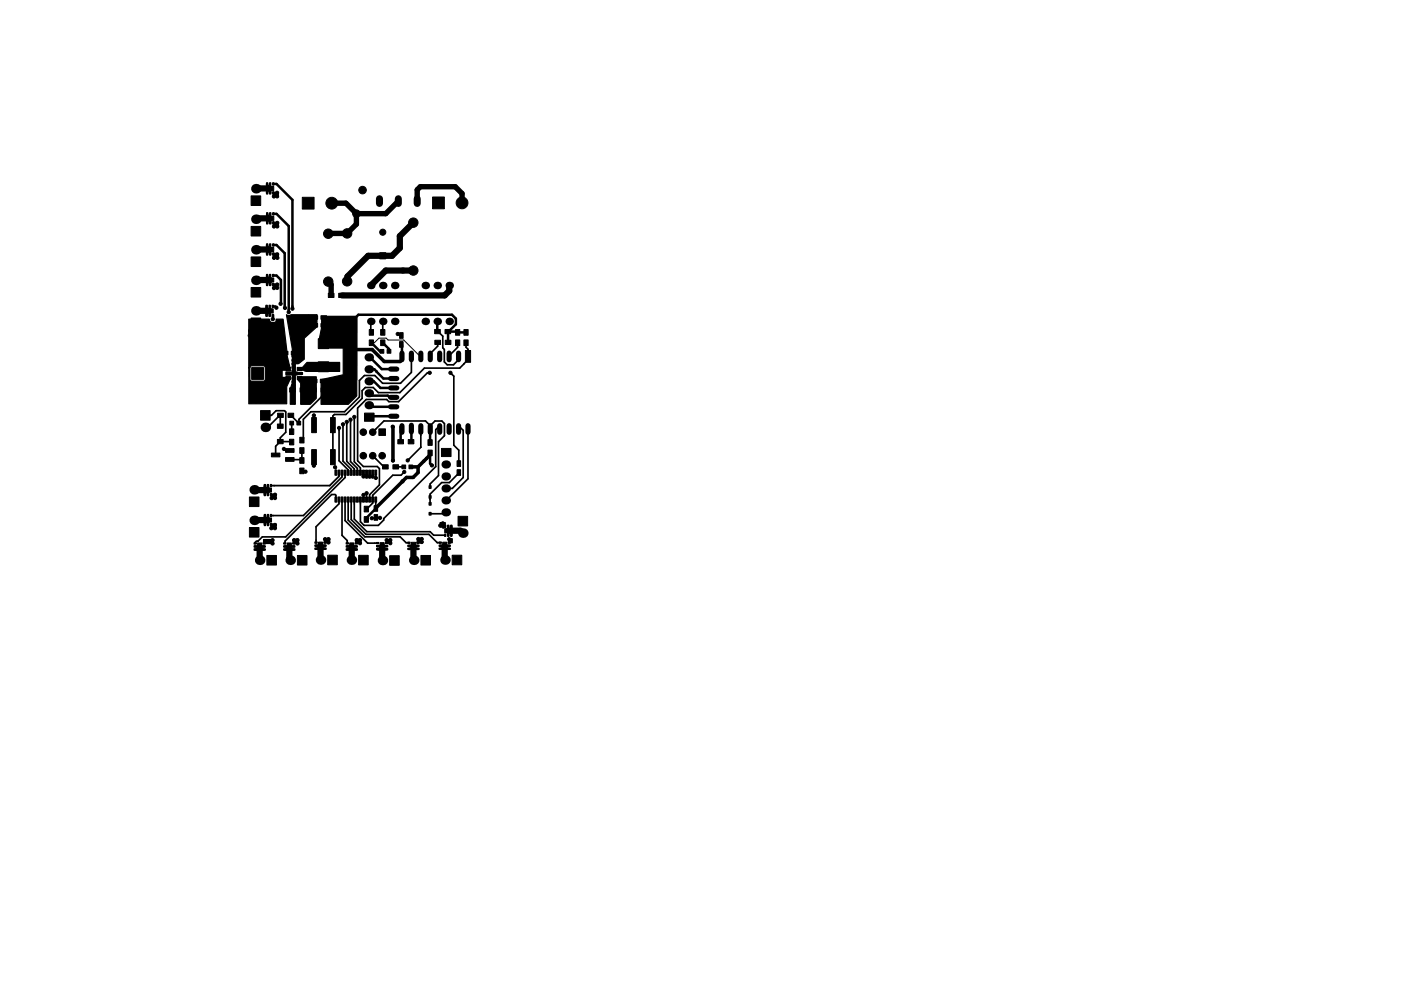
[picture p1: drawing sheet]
<svg xmlns="http://www.w3.org/2000/svg" width="297mm" height="210mm" viewBox="0 0 297 210" stroke-linecap="round" stroke-linejoin="round" font-family="sans-serif">
<path d="M80.5 42.2v1M84.5 42.2v1M88.5 42.2v1" fill="none" stroke="#000" stroke-width="1.5"/>
<g fill="#000" stroke="#000" stroke-width=".21">
<path d="M56.5 38.8h.3v.5h-.3zM57.1 38.8h.3v.5h-.3zM57.8 38.8h.3v.5h-.3zM53.2 41.6h2.1v2h-2.1zM53.2 48h2.1v2.1h-2.1zM53.2 54.5h2.1v2h-2.1zM56.5 53.6h.3v.5h-.3zM56.5 51.7h.3v.5h-.3zM56.5 40.7h.3v.5h-.3zM56.5 58.2h.3v.5h-.3zM56.5 47h.3v.5h-.3zM56.5 45.1h.3v.5h-.3z"/>
<path d="M56.5 52.5h1.5v.9h-1.5zM56.5 39.6h1.5v.8h-1.5zM56.5 59h1.5v.8h-1.5zM56.6 45.9h1.5v.9h-1.5zM57.1 51.7h.3v.5h-.3zM57.1 53.6h.3v.5h-.3zM57.1 40.7h.3v.5h-.3zM57.1 58.2h.3v.5h-.3zM57.2 45.1h.3v.5h-.3zM57.2 47h.3v.5h-.3zM57.8 51.7h.3v.5h-.3zM57.8 53.6h.3v.5h-.3z"/>
<path d="M57.8 40.7h.3v.5h-.3zM57.8 58.2h.3v.5h-.3zM57.8 45.1h.3v.5h-.3zM57.8 47h.3v.5h-.3zM64.1 41.9h2.5v2.5h-2.5zM80.5 53.6h1.3v1.3h-1.3zM91.7 41.8h2.5v2.5h-2.5zM53.2 61h2.1v2h-2.1zM53.2 67.5h2.1v2h-2.1zM56.4 66.6h.3v.5h-.3zM56.4 64.7h.3v.5h-.3zM56.4 65.5h1.5v.9h-1.5z"/>
<path d="M56.5 60.1h.3v.5h-.3zM57 64.7h.3v.5h-.3zM57 66.6h.3v.5h-.3zM57.1 60.1h.3v.5h-.3zM57.7 64.7h.3v.5h-.3zM57.7 66.6h.3v.5h-.3zM57.8 60.1h.3v.5h-.3zM59.9 74.5h1.2v.8h-1.2zM60.6 77.9h1v.7h-1zM60.6 78.9h1v.7h-1zM60.6 79.8h1v.7h-1zM61.8 74.5h1.2v.8h-1.2z"/>
<path d="M63 77.9h1v.7h-1zM63 79.8h1v.7h-1zM66.1 68.6h1.2v.8h-1.2zM66.1 67h1.2v.7h-1.2zM68 68.6h1.2v.8h-1.2zM68 67h1.2v.7h-1.2zM67.5 76.8h2.2v2.1h-2.2zM67.5 71.9h2.2v2.1h-2.2zM69.6 62.2h1.2v.9h-1.2zM71.8 62.2h1.2v.9h-1.2zM78.3 72.1h.9v1.2h-.9zM78.3 69.9h.9v1.2h-.9z"/>
<path d="M80.6 74.1h.8v.8h-.8zM80.7 69.9h.9v1.2h-.9zM80.7 72.1h.9v1.2h-.9zM82.1 74.1h.8v.8h-.8zM84.7 72.5h.8v1.2h-.8zM84.7 70.6h.8v1.2h-.8zM92.2 69.9h1.2v.9h-1.2zM92.2 72.2h1.2v.9h-1.2zM94.4 69.9h1.2v.9h-1.2zM94.4 72.2h1.2v.9h-1.2zM96.6 69.9h.9v1.2h-.9zM96.6 72.1h.9v1.2h-.9z"/>
<path d="M98.4 69.9h.9v1.2h-.9zM98.4 72.1h.9v1.2h-.9zM98.7 74.4h1.1v2.5h-1.1zM55.2 87.1h2.1v2h-2.1zM53.4 78h2.5v2.5h-2.5zM58.8 90h1.2v.9h-1.2zM58.8 93.2h1.2v.9h-1.2zM57.5 96.1h1.8v.8h-1.8zM58.9 87.7h1.2v.9h-1.2zM61.4 91h.9v1.2h-.9zM61.4 93.2h.9v1.2h-.9zM61.5 89.4h.7v.8h-.7z"/>
<path d="M61.1 87.7h1.2v.9h-1.2zM60.5 97.1h1.8v.8h-1.8zM60.5 95.2h1.8v.8h-1.8zM61.4 82.3h1.2v.9h-1.2zM63.6 97.1h.9v1.2h-.9zM63.6 99.3h.9v1.2h-.9zM63.6 92.8h.9v1.2h-.9zM63.6 95h.9v1.2h-.9zM62.9 89.4h.8v.8h-.8zM63.6 82.3h1.2v.9h-1.2zM65.9 82.3h1.2v.9h-1.2zM66.1 88.6h1v3.2h-1z"/>
<path d="M66.1 95.4h1v3.2h-1zM66 80.5h1.2v.7h-1.2zM67.9 80.5h1.2v.7h-1.2zM68.1 82.3h1.2v.9h-1.2zM71 99.7h.4v1.1h-.4zM70.1 95.4h1v3.2h-1zM70.1 88.6h1v3.2h-1zM71.7 99.7h.4v1.1h-.4zM72.3 99.7h.4v1.1h-.4zM73 99.7h.4v1.1h-.4zM73.6 99.7h.4v1.1h-.4zM74.3 99.7h.4v1.1h-.4z"/>
<path d="M74.9 99.7h.4v1.1h-.4zM75.6 99.7h.4v1.1h-.4zM76.2 99.7h.4v1.1h-.4zM76.9 99.7h.4v1.1h-.4zM77.5 99.7h.4v1.1h-.4zM78.2 99.7h.4v1.1h-.4zM78.8 99.7h.4v1.1h-.4zM77.3 87.6h2v1.8h-2zM79.5 99.7h.4v1.1h-.4zM81.1 98.6h1.2v.9h-1.2zM80.3 91h1.4v1.4h-1.4zM83.3 98.6h1.2v.9h-1.2z"/>
<path d="M84.3 93.3h1.2v.9h-1.2zM85.2 98.7h.8v.8h-.8zM86.5 93.3h1.2v.9h-1.2zM86.7 98.7h.8v.8h-.8zM90.7 93.3h.9v1.2h-.9zM90.7 95.5h.9v1.2h-.9zM93.6 95.1h2v1.8h-2zM96.9 97.8h.8v1.2h-.8zM53.9 115.8h.5v.3h-.5zM53.9 115.1h.5v.3h-.5zM53.9 116.4h.5v.3h-.5zM52.9 105.4h2v2.1h-2z"/>
<path d="M52.9 111.9h2v2.1h-2zM54.6 115.2h.9v1.5h-.9zM56 104.7h.3v.5h-.3zM56 102.8h.3v.5h-.3zM56 111h.3v.5h-.3zM56 109.1h.3v.5h-.3zM56.1 103.6h1.5v.8h-1.5zM56.1 109.9h1.5v.9h-1.5zM55.8 116.4h.5v.3h-.5zM55.8 115.8h.5v.3h-.5zM55.8 115.1h.5v.3h-.5zM56.6 117.9h2v2h-2z"/>
<path d="M56.7 102.8h.3v.5h-.3zM56.7 104.7h.3v.5h-.3zM56.7 109.1h.3v.5h-.3zM56.7 111h.3v.5h-.3zM57.3 102.8h.3v.5h-.3zM57.3 104.7h.3v.5h-.3zM57.3 109.1h.3v.5h-.3zM57.3 111h.3v.5h-.3zM60.1 115.8h.5v.3h-.5zM60.1 115.1h.5v.3h-.5zM60.1 116.4h.5v.3h-.5zM60.9 115.2h.9v1.5h-.9z"/>
<path d="M62 116.4h.5v.3h-.5zM62 115.8h.5v.3h-.5zM62 115.1h.5v.3h-.5zM63.1 117.9h2v2h-2zM66.8 115.6h.5v.3h-.5zM66.8 115h.5v.3h-.5zM66.8 116.3h.5v.3h-.5zM67.5 115h.9v1.5h-.9zM68.7 116.3h.5v.3h-.5zM68.7 115.6h.5v.3h-.5zM68.7 115h.5v.3h-.5zM69.5 117.8h2v2h-2z"/>
<path d="M71 105.4h.4v1.1h-.4zM71.7 105.4h.4v1.1h-.4zM72.3 105.4h.4v1.1h-.4zM73 105.4h.4v1.1h-.4zM73.6 105.4h.4v1.1h-.4zM73.4 115.8h.5v.3h-.5zM73.4 115.1h.5v.3h-.5zM73.4 116.4h.5v.3h-.5zM74.3 105.4h.4v1.1h-.4zM74.9 105.4h.4v1.1h-.4zM74.2 115.2h.8v1.5h-.8zM75.6 105.4h.4v1.1h-.4z"/>
<path d="M75.3 116.4h.5v.3h-.5zM75.3 115.8h.5v.3h-.5zM75.3 115.1h.5v.3h-.5zM76 117.8h2.1v2.1h-2.1zM76.2 105.4h.4v1.1h-.4zM76.9 105.4h.4v1.1h-.4zM77.5 105.4h.4v1.1h-.4zM77.2 109.6h.9v1.2h-.9zM77.2 107.4h.9v1.2h-.9zM78.2 105.4h.4v1.1h-.4zM78.8 105.4h.4v1.1h-.4zM79.3 107.3h.8v1.2h-.8z"/>
<path d="M79.3 109.2h.8v1.2h-.8zM79.5 105.4h.4v1.1h-.4zM79.8 115.7h.5v.3h-.5zM79.8 115.1h.5v.3h-.5zM79.8 116.4h.5v.3h-.5zM80.6 115.1h.9v1.5h-.9zM81.7 116.4h.5v.3h-.5zM81.7 115.7h.5v.3h-.5zM81.7 115.1h.5v.3h-.5zM82.6 117.9h2v2h-2zM86.5 115.7h.5v.3h-.5zM86.5 115h.5v.3h-.5z"/>
<path d="M86.5 116.3h.5v.3h-.5zM87.2 115.1h.9v1.5h-.9zM88.4 116.3h.5v.3h-.5zM88.4 115.7h.5v.3h-.5zM88.4 115h.5v.3h-.5zM89.2 117.9h2.1v2h-2.1zM91 105.1h.4v.6h-.4zM91 103h.4v.6h-.4zM91 108.7h.4v.6h-.4zM91 106.6h.4v.6h-.4zM93.1 115.6h.5v.3h-.5zM93.1 115h.5v.3h-.5z"/>
<path d="M93.1 116.3h.5v.3h-.5zM94.2 113.3h.3v.5h-.3zM94.2 111.4h.3v.5h-.3zM93.9 115h.8v1.5h-.8zM94.9 113.3h.3v.5h-.3zM94.9 111.4h.3v.5h-.3zM95 116.3h.5v.3h-.5zM95 115.6h.5v.3h-.5zM95 115h.5v.3h-.5zM94.3 112.2h1.5v.8h-1.5zM95.5 111.4h.3v.5h-.3zM95.5 113.3h.3v.5h-.3z"/>
<path d="M95.9 117.8h2v2h-2zM97.1 109.6h2v2h-2zM96.9 99.7h.8v1.2h-.8z"/>
<circle cx="58.1" cy="41.7" r=".34"/>
<circle cx="58.1" cy="48.1" r=".34"/>
<circle cx="58.1" cy="54.7" r=".34"/>
<circle cx="58.8" cy="40.9" r=".34"/>
<circle cx="58.8" cy="41.7" r=".34"/>
<circle cx="58.8" cy="54" r=".34"/>
<circle cx="58.8" cy="48" r=".34"/>
<circle cx="58.8" cy="47.3" r=".34"/>
<circle cx="58.8" cy="54.7" r=".34"/>
<circle cx="69.6" cy="59.7" r="1"/>
<circle cx="69.6" cy="49.6" r="1"/>
<circle cx="70.3" cy="43.1" r="1.25"/>
<circle cx="73.6" cy="49.5" r="1"/>
<circle cx="73.6" cy="59.7" r="1"/>
<circle cx="75.6" cy="45.3" r=".8"/>
<circle cx="76.9" cy="40.3" r=".8"/>
<circle cx="81.2" cy="49.3" r=".65"/>
<circle cx="87.6" cy="57.4" r="1"/>
<circle cx="87.6" cy="47.2" r="1"/>
<circle cx="98" cy="43" r="1.25"/>
<circle cx="52.9" cy="71.2" r=".34"/>
<circle cx="53" cy="70.2" r=".34"/>
<circle cx="54" cy="70.2" r=".34"/>
<circle cx="54" cy="71.2" r=".34"/>
<circle cx="54.6" cy="74.2" r="1.25"/>
<circle cx="55.2" cy="71.2" r=".34"/>
<circle cx="55.2" cy="70.2" r=".34"/>
<circle cx="56.3" cy="71.2" r=".34"/>
<circle cx="56.3" cy="70.2" r=".34"/>
<circle cx="56.3" cy="69" r=".34"/>
<circle cx="57.8" cy="67.7" r=".34"/>
<circle cx="58.1" cy="61.1" r=".34"/>
<circle cx="58.6" cy="65.3" r=".34"/>
<circle cx="58.8" cy="60.4" r=".34"/>
<circle cx="58.8" cy="61.1" r=".34"/>
<circle cx="59.5" cy="64.5" r=".34"/>
<circle cx="60.4" cy="65.3" r=".34"/>
<circle cx="61.2" cy="66.2" r=".34"/>
<circle cx="62" cy="65.5" r=".34"/>
<circle cx="62.2" cy="76.4" r=".34"/>
<circle cx="62.2" cy="78" r=".34"/>
<circle cx="62.2" cy="75.6" r=".34"/>
<circle cx="62.2" cy="78.7" r=".34"/>
<circle cx="62.2" cy="77.2" r=".34"/>
<circle cx="62.2" cy="79.5" r=".34"/>
<circle cx="62.9" cy="79.2" r=".34"/>
<circle cx="63" cy="75.9" r=".34"/>
<circle cx="63" cy="76.8" r=".34"/>
<circle cx="65.4" cy="67.2" r=".34"/>
<circle cx="65.4" cy="68.8" r=".34"/>
<circle cx="65.4" cy="68" r=".34"/>
<circle cx="65.4" cy="69.5" r=".34"/>
<circle cx="65.5" cy="70.3" r=".34"/>
<circle cx="84.3" cy="70.9" r=".34"/>
<circle cx="91.1" cy="79.1" r=".34"/>
<circle cx="95.5" cy="79.1" r=".34"/>
<circle cx="53.2" cy="85.2" r=".34"/>
<circle cx="53.3" cy="84.3" r=".34"/>
<circle cx="54.3" cy="85.2" r=".34"/>
<circle cx="54.3" cy="84.4" r=".34"/>
<circle cx="54.3" cy="83.4" r=".34"/>
<circle cx="54.4" cy="82.4" r=".34"/>
<circle cx="55.2" cy="85.2" r=".34"/>
<circle cx="55.2" cy="83.4" r=".34"/>
<circle cx="55.2" cy="84.3" r=".34"/>
<circle cx="55.3" cy="82.4" r=".34"/>
<circle cx="56.4" cy="84.3" r=".34"/>
<circle cx="56.4" cy="85.1" r=".34"/>
<circle cx="56.4" cy="83.3" r=".34"/>
<circle cx="56.4" cy="82.2" r=".34"/>
<circle cx="57.3" cy="83.3" r=".34"/>
<circle cx="57.3" cy="84.3" r=".34"/>
<circle cx="57.3" cy="85.2" r=".34"/>
<circle cx="57.3" cy="82.2" r=".34"/>
<circle cx="58.1" cy="85.2" r=".34"/>
<circle cx="58.1" cy="84.3" r=".34"/>
<circle cx="58.2" cy="83.3" r=".34"/>
<circle cx="58.2" cy="82.5" r=".34"/>
<circle cx="60.2" cy="95.2" r=".34"/>
<circle cx="62.2" cy="81" r=".34"/>
<circle cx="62.2" cy="81.8" r=".34"/>
<circle cx="62.2" cy="80.3" r=".34"/>
<circle cx="66.5" cy="88.1" r=".34"/>
<circle cx="66.5" cy="98.8" r=".34"/>
<circle cx="71" cy="99.1" r=".34"/>
<circle cx="71.9" cy="90.8" r=".34"/>
<circle cx="72.7" cy="90" r=".34"/>
<circle cx="73.5" cy="89.5" r=".34"/>
<circle cx="74.3" cy="89" r=".34"/>
<circle cx="75.1" cy="88.5" r=".34"/>
<circle cx="77" cy="91.7" r=".7"/>
<circle cx="77" cy="96.7" r=".7"/>
<circle cx="79" cy="91.7" r=".7"/>
<circle cx="79" cy="96.7" r=".7"/>
<circle cx="81" cy="96.7" r=".7"/>
<circle cx="83.3" cy="90.5" r=".34"/>
<circle cx="83.3" cy="97.7" r=".34"/>
<circle cx="86.4" cy="97.7" r=".34"/>
<circle cx="91.6" cy="98.7" r=".34"/>
<circle cx="57.5" cy="112.1" r=".34"/>
<circle cx="57.6" cy="105.7" r=".34"/>
<circle cx="57.8" cy="114.6" r=".34"/>
<circle cx="57.8" cy="115.3" r=".34"/>
<circle cx="58.3" cy="111.4" r=".34"/>
<circle cx="58.3" cy="112.1" r=".34"/>
<circle cx="58.3" cy="105" r=".34"/>
<circle cx="58.3" cy="105.7" r=".34"/>
<circle cx="62.4" cy="114.6" r=".34"/>
<circle cx="63.1" cy="115.3" r=".34"/>
<circle cx="63.1" cy="114.6" r=".34"/>
<circle cx="64.8" cy="100.1" r=".34"/>
<circle cx="68.9" cy="114.4" r=".34"/>
<circle cx="69.6" cy="114.4" r=".34"/>
<circle cx="69.6" cy="115.1" r=".34"/>
<circle cx="75.6" cy="114.6" r=".34"/>
<circle cx="76.3" cy="114.6" r=".34"/>
<circle cx="76.3" cy="115.2" r=".34"/>
<circle cx="77.1" cy="105" r=".34"/>
<circle cx="77.1" cy="101.1" r=".34"/>
<circle cx="77.7" cy="104.6" r=".34"/>
<circle cx="77.7" cy="101.1" r=".34"/>
<circle cx="78.4" cy="101.1" r=".34"/>
<circle cx="78.8" cy="110" r=".34"/>
<circle cx="79" cy="101.1" r=".34"/>
<circle cx="79.7" cy="101.4" r=".34"/>
<circle cx="80.6" cy="109.9" r=".34"/>
<circle cx="82" cy="114.6" r=".34"/>
<circle cx="82.8" cy="115.2" r=".34"/>
<circle cx="82.8" cy="114.6" r=".34"/>
<circle cx="85.3" cy="102.1" r=".34"/>
<circle cx="85.7" cy="100.1" r=".34"/>
<circle cx="88.7" cy="114.4" r=".34"/>
<circle cx="89.4" cy="114.4" r=".34"/>
<circle cx="89.4" cy="115" r=".34"/>
<circle cx="93.3" cy="111.5" r=".34"/>
<circle cx="93.9" cy="111" r=".34"/>
<circle cx="94" cy="111.7" r=".34"/>
<circle cx="95.2" cy="114.4" r=".34"/>
</g>
<g fill="#000">
<circle cx="54.3" cy="46.5" r="1.02"/>
<circle cx="54.3" cy="59.5" r="1.02"/>
<circle cx="54.3" cy="53" r="1.02"/>
<circle cx="54.3" cy="40" r="1.02"/>
<circle cx="54.3" cy="65.9" r="1.02"/>
<circle cx="78.6" cy="60.6" r=".8"/>
<circle cx="78.6" cy="68.2" r=".8"/>
<circle cx="81.2" cy="68.2" r=".8"/>
<circle cx="81.2" cy="60.6" r=".8"/>
<circle cx="83.7" cy="60.6" r=".8"/>
<circle cx="83.7" cy="68.2" r=".8"/>
<circle cx="90.2" cy="68.2" r=".8"/>
<circle cx="90.2" cy="60.6" r=".8"/>
<circle cx="92.7" cy="68.2" r=".8"/>
<circle cx="92.7" cy="60.6" r=".8"/>
<circle cx="95.2" cy="68.2" r=".8"/>
<circle cx="95.2" cy="60.6" r=".8"/>
<circle cx="56.3" cy="90.7" r="1.02"/>
<circle cx="56.4" cy="88.1" r=".18"/>
<circle cx="53.9" cy="103.9" r="1.02"/>
<circle cx="53.9" cy="110.4" r="1.02"/>
<circle cx="55.1" cy="118.9" r="1.02"/>
<circle cx="61.5" cy="118.9" r="1.02"/>
<circle cx="68" cy="118.8" r="1.02"/>
<circle cx="74.5" cy="118.8" r="1.02"/>
<circle cx="81.1" cy="118.9" r="1.02"/>
<circle cx="87.7" cy="118.9" r="1.02"/>
<circle cx="94.3" cy="118.8" r="1.02"/>
<circle cx="98.1" cy="113.1" r="1.02"/>
</g>
<path d="M78.1 75.8h.3M78.1 78.4h.3M78.1 80.9h.3M78.1 83.4h.3M78.1 86h.3M94.5 98.5h.3M94.5 101.1h.3M94.5 103.6h.3M94.5 106.2h.3M94.5 108.7h.3" fill="none" stroke="#000" stroke-width="1.7"/>
<g fill="none" stroke="#000" stroke-width="1.1">
<path d="M69.6 59.7l.6 .7v2.3M70.3 43.1h3l2.3 2.2M75.6 45.3v2.3l-2 1.9-4 .1M84.5 42.7l-2.7 2.6h-6.2M88.5 42.7v-2.4l.6-.7h7.4l1.5 1.5v1.9M82.8 78.3h1.3M85.2 74.9v1.4M87.2 74.9v1.4M89.2 74.9v1.4M91.2 74.9v1.4M93.2 74.9v1.4M95.2 74.9v1.4"/>
<path d="M97.2 74.9v1.4M82.8 80.3h1.3M82.8 82.3h1.3M82.8 84.3h1.3M82.8 86.3h1.3M82.8 88.3h1.3M85.2 90.3v1.4M87.2 90.2v1.4M89.2 90.3v1.4M91.2 90.3v1.4M93.2 90.3v1.4M95.2 90.3v1.4"/>
<path d="M97.2 90.3v1.4M99.2 90.3v1.4"/>
</g>
<path d="M68.6 69h1.4l5.1 5.2h3.8l2.6 2.5h3.3M84.9 76.7h-.1M83.3 90.5v7.2M87.1 99.1h1.5M88.6 99.1v1.2l-1 1h-1.4l-6.6 6.5M91.2 96.5l-2.6 2.6" fill="none" stroke="#000" stroke-width=".75"/>
<g fill="none" stroke="#000" stroke-width=".53">
<path d="M56.6 39v.3l.7 .7M57.3 40l-.7 .6v.3M57.3 40v.9M57.9 39h.7l3.4 3.4v23.1M56.6 52v.3l.7 .6M56.6 58.5v.3l.7 .6M56.7 45.4v.3l.6 .6M57.3 52.9l-.7 .7v.3M57.3 59.4l-.7 .7v.3M57.3 52.9v1M57.3 59.4v1M57.3 46.3l-.6 .7v.3"/>
<path d="M57.3 46.3v1M57.9 58.5h.7l1 .9-.1 5.1M57.9 52h.7l1.8 1.7v11.6M58 45.4h.6l2.6 2.6v18.2M53 70.2l-.1 1M54 70.2h1.2M54 71.2h1.2M56.3 71.2h-.1M56.3 69v1.2M56.5 65v.3l.7 .6M57.2 65.9l-.7 .7v.3M57.2 65.9v1"/>
<path d="M58.3 65l.3 .3M68.6 67.4h6.8l.6-.6h19.8l.9 .8v1.2l-1.6 1.6M78.3 78.4h1.1l1.9 1.9h2.2M78.3 75.8l2.6 2.5h2.6M78.3 76.3h.1M78.7 72.7l1.9 1.8h.4M81.2 72.7l1.3 1.3v.5M85.1 73.1l.1 .1v3.1l-.3 .4M85.1 75.1l.1 .1M92.7 68.2l.1 2.2M98.8 70.5l-3.8-.1v2.2M78.3 86l.3 .3h4.9"/>
<path d="M78.3 83.4l.5 .5h3.4l.4 .4h.9M78.3 80.9h.9l1.5 1.4h2.8M83.5 88.3h-5l-.2 .2M85.2 90.3l-.3 .3v3.1M87.1 90.4v3.3M89.8 97.9h.1M91.2 90.3v3.6M91.4 96.3l-.2-.2v2.3l.4 .3M54.1 115.9h1.9M54.1 116.6h.3l.7-.7 .6 .7h.3M56.2 103v.3l.6 .7-.6 .6v.3M56.2 109.4v.3l.6 .6-.6 .7v.3"/>
<path d="M56.8 103v1.9M56.8 109.4v1.9M60.4 115.9h1.9M60.4 116.6h.3l.6-.7 .7 .7h.3M67 115.8h1.9M67 116.4h.3l.7-.6 .6 .6h.3M73.6 115.9h1.9M73.6 116.6h.3l.7-.7 .6 .7h.3M79.6 107.8h.3M79.7 107.9l-2 2v.4M80.1 116.5h.3l.6-.6 .7 .6h.3M80.1 115.9h1.9"/>
<path d="M86.7 115.8h1.9M86.7 116.5h.3l.7-.7 .6 .7h.3M93.3 115.8h1.9M93.3 116.4h.3l.7-.6 .6 .6h.3M95 111.7v1.9M95.7 111.7v.3l-.7 .6 .7 .7v.3"/>
</g>
<path d="M77.7 110.2h.1" fill="none" stroke="#000" stroke-width=".97"/>
<g fill="none" stroke="#000" stroke-width=".36">
<path d="M57.3 39v1M57.3 52v.9M57.3 58.5v.9M57.3 45.4v.9M57.2 65v.9M57.8 66.9v.8M57.8 67.7h.1M57.8 65h.5M78.6 68.2v2.2l.1 .1M81.2 68.2v2.3M87.2 76.3v2.7l-2.3 2.3h-3.8l-1.6-1.6h-2.2l-1.1 1v3.5l-3.1 3.2h-7.2l-1.6 1.6v4M91.1 79.1h-.5l-6.1 6.1h-2.1l-.4-.4h-4.4l-1.8 1.8v11.2l1.2 1.2h3l.4 .4v3.5l-2 2.1v1"/>
<path d="M92.8 70.4l1.1 .9v2.5l.3 .3v2.7l.6 .6h1.3l1.1-1.1M92.8 72.6v.8l-1.6 1.6v1.3M95.5 79.1l.7 .7v14.7l1.1 1v2.6M97 72.7v1l-1.8 1.8v.8M98.3 77.2v.1M98.8 72.7v1l.4 .4v2.2l-1.7 1.8h-7.5l-5.2 5.2h-4.6l-1.1-1.1h-1.6l-.7 .7v1.6l-3.4 3.4h-2.5l-.3 .3v8.7M56.4 88.1h1.2l.9-1h1.8l.3 .3v4.3l-1.2 1.2v.8M59.4 93.7l2.4 .1M59.4 90.4l.1-2.3h-.2l-2.5 2.6h-.4M59.4 93.7l-1 1v1.8M60.2 95.2l.3 .4h.9M61.8 95.6h.1"/>
<path d="M61.8 89.8v1.8M61.8 91.6h.1M64 99.9h.6l.2 .2M64 95.6v1.7l.2 .2h-2.8M66.5 88.1l.1 .1M66.6 88.2v1.9M66.6 96.9l-.1 1.9M68.7 82.7v.8l-.5 .7-4.8 4.8v.8l-1.7-1.7M71.9 90.8v7l1.9 1.9v.6M72.7 90v7.8l1.8 1.8v.7M73.5 89.5v8.4l1.6 1.6v.8M74.3 89v8.9l1.5 1.5v.9"/>
<path d="M75.1 88.5v9.5l1.3 1.3v1M79 91.7l2.4-2.4h8.8l1 1 1-1h1.5l.5 .6v2.5l-1.2 1.3v7.2l-1.8 1.8v.6M79 96.7l2.4 2.4h.3M83.9 99.1h1.7M89.2 90.3v4.6l-2.8 2.8M93.2 90.3l-.8 .9v7.8l-11 11v.3l-1.2 1.2h-3l-.8-.8v-4.7M97.2 91.4v-1.1l1 1v10l-2.3 2.3h-1.6M99.2 90.3v11.3l-4.6 4.6h-.3M54.1 115.3h.1M57.5 103h.6M58.1 103h.1M71.2 106v-.9l-.1-.2h-.8l-9.9 9.9v.5"/>
<path d="M71.9 106v.9l-4.9 4.9v3.3M72.5 100.3v.9l-8.2 8.2h-6.8M72.5 106v7.6l1.1 1.1v.6M73.2 106v4.4l4.7 4.8h2.2M73.2 100.3v1l-12.6 12.6h-5l-.9 .9h-.4l-.2 .5M73.8 106v4.3l3.6 3.6h7.4l1.3 1.3h.6M74.5 106v4.2l3.1 3.2h13.3l1.8 1.7h.6M75.1 106v4.1l2.7 2.7h13.4l.7 .8h2.5M77.7 104.7v1.3M77.7 104.6v.1M79.7 106l-.1 1.8M80.6 109.9l-.9-.1-.2 .2h-.7"/>
<path d="M85.7 100.1l-.7 .7h-1.7l-4.3 4.3v1.7l-1.1 1h-.4M94.5 108.7l-.3 .3h-3M97 100.6l-1.7 1.8h-1.7l-2.4 2.4v2.1"/>
</g>
<g fill="none" stroke="#000" stroke-width=".21">
<path d="M57.9 40.9l.2 .2v.6M58 47.3h.8M58.1 54.7h.7M58.8 40.9v.8M58.8 48l-.7 .1M58.8 47.3h.1M57.9 60.4h.9M58.8 60.4h.1M58.8 61.1h-.7M62.2 76.4v.8M62.2 78v.7M62.4 74.9l-.2 .7"/>
<path d="M62.9 79.2l-.3 .3h-.4M63 75.9v.9M65.4 67.2v.8M65.4 68.8v.7M66.7 69h-.2l-1 1v.3M78.7 72.7h.7l.9-1h1.6l.4 .4h3.3l3.6 3.7v.5M84.3 70.9l.3 .3h.5M53.3 84.3l-.1 .9M54.3 84.4v.8M54.4 82.4l-.1 1M55.2 84.3v.9M55.3 82.4l-.1 1"/>
<path d="M56.4 84.3v.8M56.4 85.1h.1M56.4 82.2v1.1M57.3 85.2h.8M57.3 82.2v2.1M58.2 83.3l-.1 1M61.1 80.2h-2.2l-.7 .7v1.6M62.2 80.3v.7M62.2 81.8l-.2 .2v.7M71 99.1l.2 .2v1M86.4 97.7h.1M56.1 114.7l-.1 .6h1.8"/>
<path d="M57.5 104.9l.8 .1M57.5 111.3v.8M57.6 105.7h.7M57.6 105.7h.1M57.8 115.3h.1M58.3 111.4v.7M62.4 114.6h.7M68.9 114.4v.7M69.6 114.4v.7M75.6 114.6h.7M76.3 115.2l-.8 .1M77.1 105h.1"/>
<path d="M77.1 100.3v.8M77.1 105v1M77.1 101.1h.1M77.7 100.3v.8M77.7 101.1h.1M78.4 100.3v.8M79 100.3v.8M79 101.1h.1M79.7 101.4h.1M79.7 100.3v1.1M82 114.6v.6M82.8 114.6v.6"/>
<path d="M88.7 114.4h.7M89.4 115l-.2 .2h-.6M93.3 111.5l.6-.5 .5 .6M95.2 114.4v.7"/>
</g>
<g fill="none" stroke="#000" stroke-width="1.3">
<path d="M57.3 40h-3M57.3 52.9l-3 .1M57.3 59.4l-3 .1M57.3 46.3h-2.9l-.1 .2M87.6 47.2l-2.8 2.9v2.5l-1.7 1.7h-5l-4.4 4.4M87.6 57.4h-5.8l-3.2 3.2M54.3 65.9h2.9M95.2 60.6v1.1l-.9 1h-21.8M53.9 103.9l2.9 .1M55.1 115.9v3M56.8 110.3l-2.9 .1M61.3 115.9v2.8l.2 .2"/>
<path d="M68 115.8v3M74.6 115.9l-.1 2.9M81 115.9l.1 3M87.7 115.8v3.1M94.3 115.8v3M95 112.6h2.6l.5 .5"/>
</g>
<path d="M71.9 100.3v.8l-2 1.9h-11.8" fill="none" stroke="#000" stroke-width=".38"/>
<g fill="#000" stroke="#000" stroke-width=".25">
<path d="M57.9 40.8h1.1v.9h-1.1zM57.9 53.8h1.1v.9h-1.1zM58 47.2h1v.9h-1.1zM52.7 67.7h4.4a.76 .76 0 0 0 .6 .7 .76 .76 0 0 0 .8-.4v-.3h1.5l.8 7.6 .7 2.6-.2 .6h-1.4l-.1 .2 .1 1.3 1.6 .1v.4l-.7 1.6v3.6h-8v-7.7h.2v2.6l.4 .3 2.7-.1 .1-2.8-.1-.3-.2-.1h-2.5l-.3 .1-.1 .3h-.2zM57.8 66.8h.2v1.1h-.3zM57.9 60.2h1v1h-1zM60.7 66.8l.4 .1 .6-.1h5.5v2.5l-2.7 2.5v4.4l-1.2 .9-.7 .1v1.8l1.5 .1v.3l-1.5 .1v6.3h-1.1v-3.3l.5-1.3v-1.7l-1.3-.1v-.3l1.2-.1 .1-.4v-4.6zM63.1 78h1l1-1.1h6.9v1.9h-7.1l-.6-.3h-1.2zM63.1 79.9h4v4.6l-1.3 1.3h-2v-4.5l-.7-.8zM68.2 67.1h7.5l-.1 16.9-1.8 1.8h-5.7v-5.2l4.7-1.2-.1-5.5-5-.1v-1.8l.5-2.6zM55.9 114.5h2v.8h-2zM57.5 104.8h1v.9h-1.1z"/>
<path d="M57.5 111.2h1.1v.9h-1.2zM62.2 114.4h1.1v.9h-1.1zM68.8 114.2h1.1v.9h-1.1zM75.4 114.4h.9l.2 .2v.7h-1.1zM81.9 114.5h1.1v.7h-1.1zM88.5 114.2h1.1v1h-1.1zM93.3 110.9h1.1v.9h-1.1zM95.1 114.3h.8v.9l-.8-.1z"/>
</g>
</svg>
